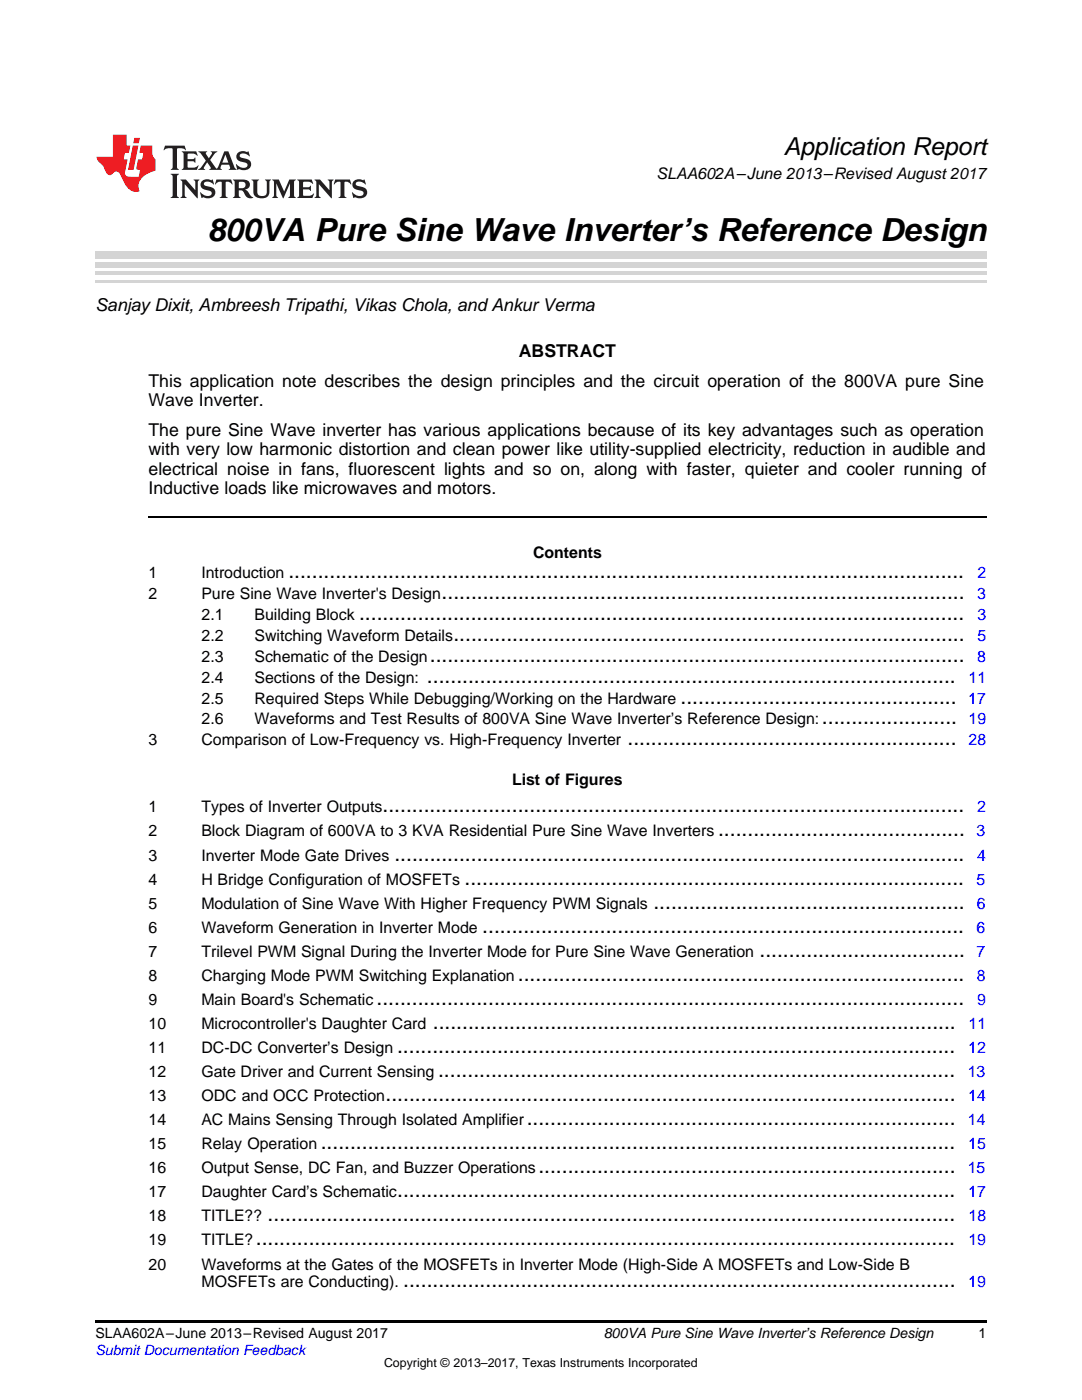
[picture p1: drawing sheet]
<svg xmlns="http://www.w3.org/2000/svg" width="216mm" height="279mm" viewBox="0 0 216 279" stroke-linecap="round" stroke-linejoin="round" font-family="sans-serif">
<defs><g id="words">
<text font-size="6.3" x="41.4" y="48">800VA Pure Sine Wave Inverter’s Reference Design</text>
<text font-size="4.9" x="156.4" y="30.9">Application Report</text>
<g font-size="4.2">
<text x="57.5" y="115.4">...................................................................................................................</text>
<text x="88.1" y="119.6">.........................................................................................</text>
<text x="71.6" y="123.8">.......................................................................................................</text>
<text x="90.5" y="127.9">.......................................................................................</text>
<text x="85.2" y="136.2">..........................................................................................</text>
<text x="85.8" y="132.1">...........................................................................................</text>
<text x="135.8" y="140.4">...............................................</text>
<text x="125.2" y="148.7">........................................................</text>
<text x="164" y="144.6">.......................</text>
<text x="76.3" y="162.1">...................................................................................................</text>
<text x="143.3" y="166.9">..........................................</text>
<text x="78.7" y="171.7">.................................................................................................</text>
<text x="92.7" y="176.5">.....................................................................................</text>
<text x="130.4" y="181.3">.....................................................</text>
<text x="96.2" y="186.1">..................................................................................</text>
<text x="151.5" y="190.9">...................................</text>
<text x="103.3" y="195.7">............................................................................</text>
<text x="75.1" y="200.5">....................................................................................................</text>
<text x="86.4" y="205.3">.........................................................................................</text>
<text x="79.2" y="210.1">...............................................................................................</text>
<text x="87.4" y="214.9">........................................................................................</text>
<text x="76.9" y="219.7">.................................................................................................</text>
<text x="105.1" y="224.5">.........................................................................</text>
<text x="64" y="229.3">............................................................................................................</text>
<text x="79.3" y="238.9">...............................................................................................</text>
<text x="107.4" y="234.1">.......................................................................</text>
<text x="53.4" y="243.7">.....................................................................................................................</text>
<text x="51" y="248.5">.......................................................................................................................</text>
<text x="80.5" y="256.8">..............................................................................................</text>
</g>
<g font-size="3.5">
<text x="19" y="62.1">Sanjay Dixit, Ambreesh Tripathi, Vikas Chola, and AnkurVerma</text>
<text x="103.5" y="71.2">ABSTRACT</text>
<text x="29.6" y="77.2">This application note describes the design principles and the circuit operation of the 800VA pure Sine</text>
<text x="29.6" y="81">Wave Inverter.</text>
<text x="29.6" y="87">The pure Sine Wave inverter has various applications because of its key advantages such as operation</text>
<text x="29.6" y="90.9">with very low harmonic distortion and clean power like utility-supplied electricity, reduction in audible and</text>
<text x="29.6" y="94.8">electrical noise in fans, fluorescent lights and so on, along with faster, quieter and cooler running of</text>
<text x="29.6" y="98.6">Inductive loads like microwaves and motors.</text>
</g>
<g font-size="3.2">
<text x="131" y="35.7">SLAA602A–June 2013–Revised August 2017</text>
<text x="106.4" y="111.4">Contents</text>
<text x="29.6" y="115.4">1</text>
<text x="29.6" y="119.6">2</text>
<text x="40.2" y="115.4">Introduction</text>
<text x="40.2" y="119.6">Pure Sine Wave Inverter's Design</text>
<text x="40.2" y="123.8">2.1</text>
<text x="50.8" y="123.8">Building Block</text>
<text x="40.2" y="127.9">2.2</text>
<text x="50.8" y="127.9">Switching Waveform Details</text>
<text x="40.2" y="132.1">2.3</text>
<text x="40.2" y="136.2">2.4</text>
<text x="50.8" y="132.1">Schematic of the Design</text>
<text x="50.8" y="136.2">Sections of the Design:</text>
<text x="40.2" y="140.4">2.5</text>
<text x="50.8" y="140.4">Required Steps While Debugging/Working on the Hardware</text>
<text x="29.6" y="148.7">3</text>
<text x="40.2" y="148.7">Comparison of Low-Frequency vs. High-Frequency Inverter</text>
<text x="40.2" y="144.6">2.6</text>
<text x="50.8" y="144.6">Waveforms and Test Results of 800VA Sine Wave Inverter’s Reference Design:</text>
<text x="102.2" y="156.6">List of Figures</text>
<text x="29.6" y="162.1">1</text>
<text x="29.6" y="166.9">2</text>
<text x="40.2" y="162.1">Types of Inverter Outputs</text>
<text x="40.2" y="166.9">Block Diagram of 600VA to 3 KVA Residential Pure Sine Wave Inverters</text>
<text x="29.6" y="171.7">3</text>
<text x="40.2" y="171.7">Inverter Mode Gate Drives</text>
<text x="29.6" y="176.5">4</text>
<text x="40.2" y="176.5">H Bridge Configuration of MOSFETs</text>
<text x="29.6" y="181.3">5</text>
<text x="40.2" y="181.3">Modulation of Sine Wave With Higher Frequency PWM Signals</text>
<text x="29.6" y="186.1">6</text>
<text x="29.6" y="190.9">7</text>
<text x="40.2" y="186.1">Waveform Generation in Inverter Mode</text>
<text x="40.2" y="190.9">Trilevel PWM Signal During the Inverter Mode for Pure Sine Wave Generation</text>
<text x="29.6" y="195.7">8</text>
<text x="40.2" y="195.7">Charging Mode PWM Switching Explanation</text>
<text x="29.6" y="200.5">9</text>
<text x="40.2" y="200.5">Main Board's Schematic</text>
<text x="29.6" y="205.3">10</text>
<text x="40.2" y="205.3">Microcontroller's Daughter Card</text>
<text x="29.6" y="210.1">11</text>
<text x="29.6" y="214.9">12</text>
<text x="40.2" y="210.1">DC-DC Converter’s Design</text>
<text x="40.2" y="214.9">Gate Driver and Current Sensing</text>
<text x="29.6" y="219.7">13</text>
<text x="40.2" y="219.7">ODC and OCC Protection</text>
<text x="29.6" y="224.5">14</text>
<text x="40.2" y="224.5">AC Mains Sensing Through Isolated Amplifier</text>
<text x="29.6" y="229.3">15</text>
<text x="40.2" y="229.3">Relay Operation</text>
<text x="29.6" y="234.1">16</text>
<text x="29.6" y="238.9">17</text>
<text x="40.2" y="234.1">Output Sense, DC Fan, and Buzzer Operations</text>
<text x="40.2" y="238.9">Daughter Card’s Schematic</text>
<text x="29.6" y="243.7">18</text>
<text x="40.2" y="243.7">TITLE??</text>
<text x="29.6" y="248.5">19</text>
<text x="40.2" y="248.5">TITLE?</text>
<text x="29.6" y="253.4">20</text>
<text x="40.2" y="253.4">Waveforms at the Gates of the MOSFETs in Inverter Mode (High-Side A MOSFETs and Low-Side B</text>
<text x="40.2" y="256.8">MOSFETs are Conducting).</text>
</g>
<g font-size="3.2" fill="#00f">
<text x="195" y="119.6">3</text>
<text x="195" y="115.4">2</text>
<text x="195" y="123.8">3</text>
<text x="195" y="127.9">5</text>
<text x="193.3" y="136.2">11</text>
<text x="195" y="132.1">8</text>
<text x="193.2" y="140.4">17</text>
<text x="193.3" y="148.7">28</text>
<text x="193.3" y="144.6">19</text>
<text x="194.9" y="166.9">3</text>
<text x="195" y="162.1">2</text>
<text x="195" y="171.7">4</text>
<text x="194.9" y="176.5">5</text>
<text x="194.9" y="181.3">6</text>
<text x="194.9" y="186.1">6</text>
<text x="194.9" y="190.9">7</text>
<text x="194.9" y="195.7">8</text>
<text x="195" y="200.5">9</text>
<text x="193.3" y="205.3">11</text>
<text x="193.1" y="214.9">13</text>
<text x="193.2" y="210.1">12</text>
<text x="193.2" y="219.7">14</text>
<text x="193.1" y="224.5">14</text>
<text x="193.2" y="229.3">15</text>
<text x="193.1" y="234.1">15</text>
<text x="193.2" y="238.9">17</text>
<text x="193.3" y="243.7">18</text>
<text x="193.2" y="248.5">19</text>
<text x="193.2" y="256.8">19</text>
</g>
<g font-size="2.8">
<text x="19" y="267.1">SLAA602A–June 2013–Revised August 2017</text>
<text x="120.5" y="267.1">800VA Pure Sine Wave Inverter’s Reference Design</text>
<text x="195.3" y="267">1</text>
</g>
<text font-size="2.8" fill="#00f" x="19" y="270.4">Submit Documentation Feedback</text>
<text font-size="2.5" x="76.6" y="272.7">Copyright © 2013–2017, Texas Instruments Incorporated</text>
</g></defs>
<path d="M19 263.5h177.8v.6h-177.8z" fill="#000"/>
<path d="M29.6 103.2h167.2" fill="none" stroke="#000" stroke-width=".35"/>
<path d="M19 56.1h177.8" fill="none" stroke="#d4d4d4" stroke-width=".42"/>
<g fill="#d4d4d4">
<path d="M19 54.2h177.8v.7h-177.8z"/>
<path d="M19 52.4h177.8v1h-177.8z"/>
<path d="M19 50.3h177.8v1.4h-177.8z"/>
</g>
<path d="M32.9 29.1l-.3 .9h.1a1.64 1.64 0 0 1 1.7-.3l.1 3.6-.4 .6h1.6l-.4-.6v-3.5v-.1l.4-.1a1.36 1.36 0 0 1 1.3 .4h.1l-.3-.9zM36.3 30.2l.3 .3v.3v2.5v.3l-.3 .3h3l.3-.9h-.1a1.87 1.87 0 0 1-2 .4l-.1-1.2h1.2l.4 .3v-1.1l-.4 .3-1.2 .1 .1-1.1 .2-.1a1.66 1.66 0 0 1 1.7 .5l.1-.1-.3-.8zM39.6 30.2l1.5 1.9-.9 1.2-.7 .6h1.4l-.3-.3 .7-1.2 .8 1.2-.3 .3h2.5l-.3-.3 .2-.7h1.5l.2 .6-.3 .4h1.6l-.4-.5-1.2-3.2h-.8l-1.2 2.9-.4 .6-1.3-1.8 .9-1.1 .6-.6h-1.4l.3 .3-.6 1.1-.6-1 .2-.4zM45 30.8l.6 1.7h-1.2zM47.4 30.6a1.04 1.04 0 0 0-.2 1.1 1.04 1.04 0 0 0 1 .6l1 .2a.5 .5 0 0 1 .2 .6 .5 .5 0 0 1-.5 .4 1.76 1.76 0 0 1-1.7-.8l-.1 .1 .3 1.1 .2-.1a2.54 2.54 0 0 0 2.2-.3 1.12 1.12 0 0 0 .2-1.2 1.12 1.12 0 0 0-1-.6l-1-.3a.4 .4 0 0 1-.2-.4 .4 .4 0 0 1 .4-.3 1.6 1.6 0 0 1 1.6 .5h.1l-.3-1-.3 .2-.2-.1a1.62 1.62 0 0 0-1.7 .3zM34.1 34.7l.3 .3 .1 .3v3.6l-.1 .3-.3 .3h1.6l-.3-.3-.1-.3v-3.6l.1-.3 .3-.3zM36 35.8l.4 .6v2.5l-.1 .3-.3 .3h1.2l-.3-.6v-2.1l2.6 2.8v-3.2l.3-.6h-1.2l.3 .4 .1 1.7-1.9-2.1zM40.3 36.2a1.04 1.04 0 0 0-.2 1.1 1.04 1.04 0 0 0 .9 .6l1 .3a.5 .5 0 0 1 .2 .5 .5 .5 0 0 1-.4 .4 1.76 1.76 0 0 1-1.8-.7h-.1l.3 1.1 .2-.1a2.55 2.55 0 0 0 2.3-.3 1.12 1.12 0 0 0 .2-1.2 1.12 1.12 0 0 0-1-.6l-1-.3a.41 .41 0 0 1-.2-.4 .41 .41 0 0 1 .4-.3 1.6 1.6 0 0 1 1.5 .5h.1l-.3-1-.2 .2-.2-.1a1.64 1.64 0 0 0-1.7 .3zM43.2 35.8l-.3 1h.1a.95 .95 0 0 1 1.2-.5v2.6v.3l-.4 .3h1.6l-.3-.3-.1-.3v-2.4l.3-.2a1.02 1.02 0 0 1 1 .5h.1l-.3-1zM46.5 35.8l.3 .4v.2v2.5v.3l-.3 .3h1.5l-.3-.3-.1-1.2a.9 .9 0 0 1 1.2 .8 1.07 1.07 0 0 0 1.7 .6 1.97 1.97 0 0 1-1.1-1.3l-.5-.3a.98 .98 0 0 0 1-1 .98 .98 0 0 0-1-.9zM47.7 36.3h.2a.81 .81 0 0 1 1.1 .6 .64 .64 0 0 1-.7 .7h-.7zM50.2 35.8l.3 .4 .1 .2v1.9a1.59 1.59 0 0 0 2.1 1.2 1.15 1.15 0 0 0 1.1-1.2v-2.1l.3-.4h-1.2l.3 .6v1.9a.97 .97 0 0 1-.7 .9 .97 .97 0 0 1-1.1-.6l-.1-2.2 .1-.2 .3-.4zM54.3 35.8l.3 .4 .1 .2v2.5l-.4 .6h1.2l-.4-.6v-2.3l1.4 3 1.4-3v2.3l-.4 .6h1.5l-.3-.3v-.3v-2.5v-.2l.3-.4h-1.3l-1 2.4-1.1-2.4zM59.3 35.8l.3 .4 .1 .2v2.5l-.1 .3-.3 .3h3l.4-.8-.1-.1a1.88 1.88 0 0 1-2.1 .4v-1.2h1.2l.3 .3v-1l-.3 .2-1.2 .1v-1l.3-.1a1.66 1.66 0 0 1 1.6 .4h.1l-.3-.9zM62.8 35.8l.3 .6v2.5v.3l-.3 .3h1.2l-.4-.6v-2.1l2.6 2.8v-3.2l.3-.6h-1.1l.3 .4v1.7l-1.8-2.1zM66.9 35.8l-.3 1h.1a.95 .95 0 0 1 1.2-.5v2.6v.3l-.4 .3h1.6l-.3-.3-.1-.3v-2.4l.3-.2a1.02 1.02 0 0 1 1 .5h.1l-.3-1zM70.6 36.2a1.04 1.04 0 0 0-.2 1.1 1.04 1.04 0 0 0 .9 .6l1 .3a.5 .5 0 0 1 .2 .5 .5 .5 0 0 1-.4 .4 1.75 1.75 0 0 1-1.8-.7h-.1l.3 1.1 .2-.1a2.56 2.56 0 0 0 2.3-.3 1.12 1.12 0 0 0 .2-1.2 1.12 1.12 0 0 0-1-.6l-1-.3a.4 .4 0 0 1-.2-.4 .4 .4 0 0 1 .4-.3 1.6 1.6 0 0 1 1.5 .5h.1l-.3-1-.2 .2-.2-.1a1.64 1.64 0 0 0-1.7 .3z" fill="#231f20"/>
<path d="M22.5 26.9v4.4h-3.2a2.57 2.57 0 0 0 1.2 1.7l.4 .8a1.22 1.22 0 0 0 1.3 1.1l.2-.2a.9 .9 0 0 1 1-.5 .9 .9 0 0 1 .7 .9l.5 1.1a2.58 2.58 0 0 0 3.3 1.9 2.35 2.35 0 0 1 .9-3.1l1.1-.6 1.1-.3v-2.3a1.45 1.45 0 0 1-.6-1.3v-1.5h-2.3l-.3 1.5h.8l-.2 1.3h-.9l-.3 1.6 .1 .4 .7 .1-.3 1.4h-1.1a1.52 1.52 0 0 1-1.7-.6l.6-2.9h-.8l.2-1.3h.8l.3-1.5h-.7v-2.1zM26.5 29l-1 4.9h1.2l.9-4.9zM26.8 27.5l-.2 1.1h1.1l.2-1.1z" fill="#ee1d23"/>
<use href="#words"/>
</svg>
